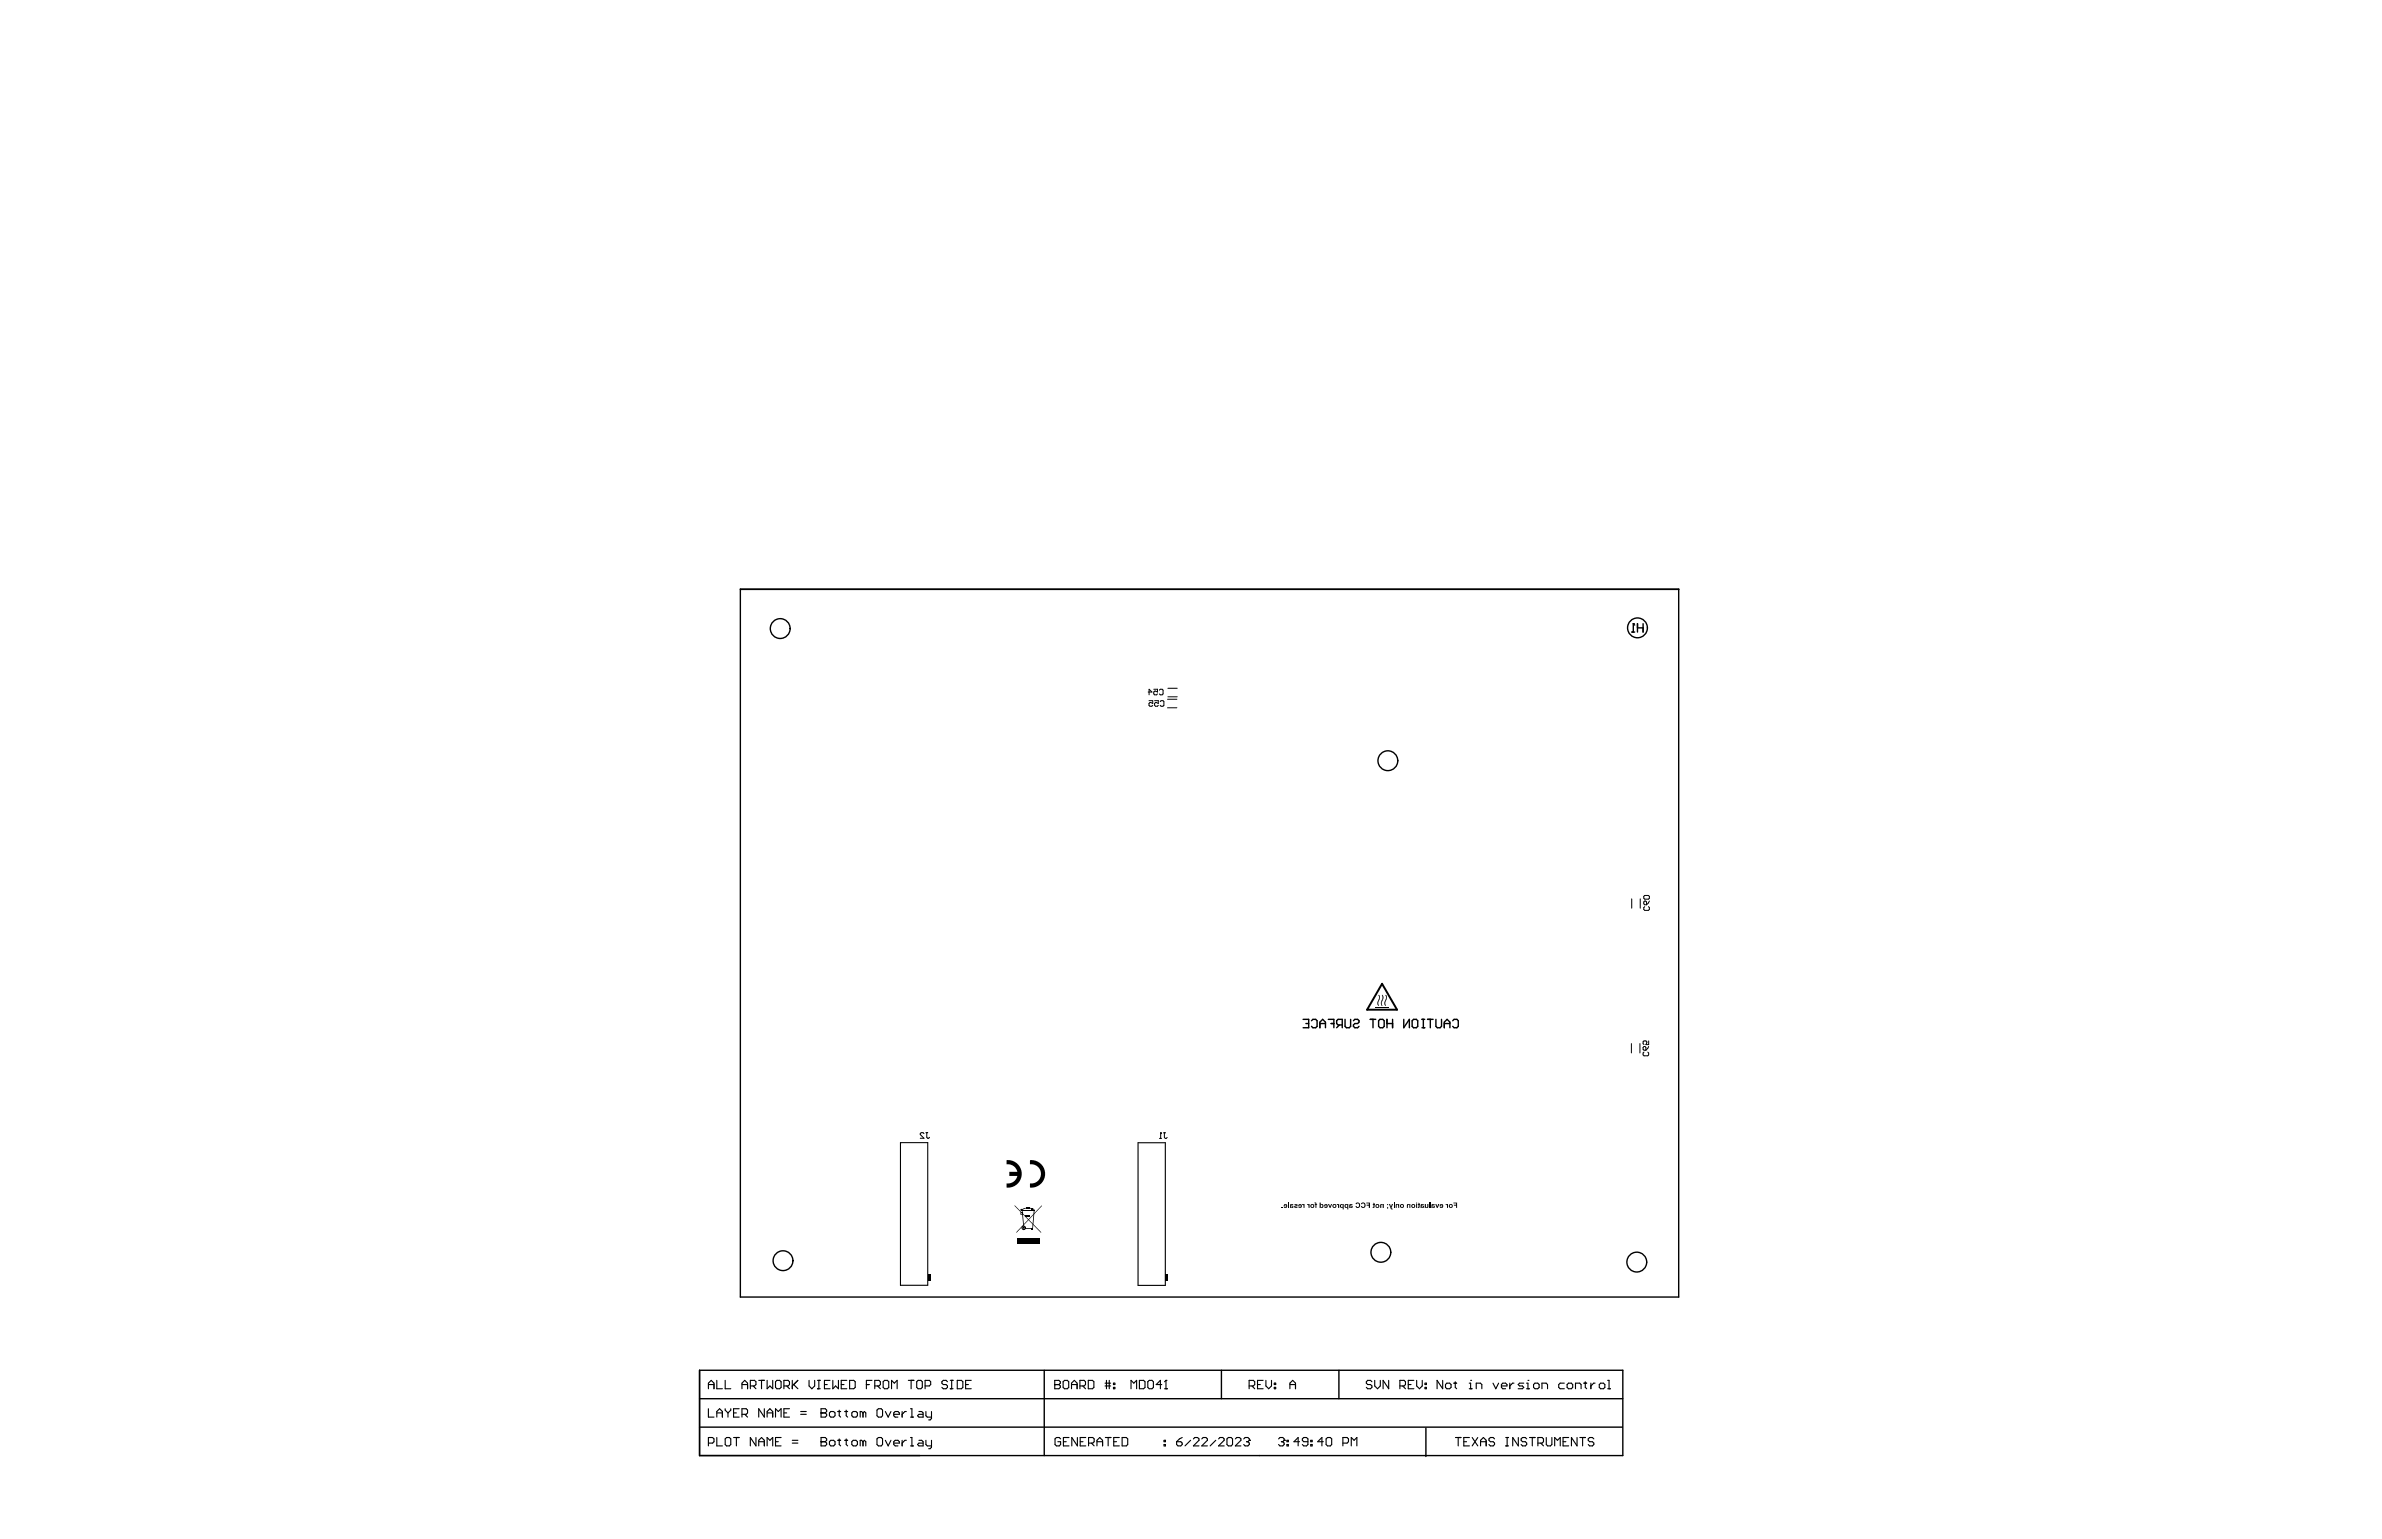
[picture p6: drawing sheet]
<svg xmlns="http://www.w3.org/2000/svg" width="432mm" height="279mm" viewBox="0 0 432 279" stroke-linecap="round" stroke-linejoin="round" font-family="sans-serif">
<g fill="none" stroke="#000" stroke-width=".25">
<path d="M134.2 106.9h170.1M134.2 106.8h170.1v128.4h-170.1zM295.8 114.6h.5M296.1 113.1h.1M296.1 113.1v1.5M296.1 113.1l.2 .2M296.8 113.8h1.1M296.8 113.1v1.5M297.9 113.1v1.5M236.2 184.8h1v1.5h-1M236.7 185.6h.5M237.7 185.1l.3-.3h.5l.3 .3v1l-.3 .2h-.5l-.3-.2"/>
<path d="M239.3 185.6h1M239.3 186.3v-1l.5-.5 .5 .5v1M240.8 184.8h1v1.5M241.3 185.6h.5M242.8 185.8l-.5 .5M243.3 185.8h-.7l-.3-.2v-.5l.3-.3h.7v1.5M243.8 184.8v1.3l.3 .2h.5l.2-.2v-1.3M245.3 185.1l.3-.3h.5l.3 .3v.2l-.3 .3h-.5l-.3 .2v.3l.3 .2h.5l.3-.2M248.4 184.8h1M248.9 184.8v1.5M250.2 184.8h.5l.2 .3v1l-.2 .2h-.5l-.3-.2v-1zM251.4 185.6h1"/>
<path d="M251.4 184.8v1.5M252.4 184.8v1.5M254.5 184.8v1.5l1-1.5v1.5M256.2 184.8h.5l.3 .3v1l-.3 .2h-.5l-.2-.2v-1zM257.8 184.8h.5M257.8 186.3h.5M258 184.8v1.5M258.8 184.8h1M259.3 184.8v1.5M260.3 184.8v1.3l.3 .2h.5l.2-.2v-1.3M261.8 186.3v-1l.5-.5 .5 .5v1M261.8 185.6h1"/>
<path d="M263.3 185.1l.3-.3h.5l.3 .3v1l-.3 .2h-.5l-.3-.2M126.8 258.8h167.3M126.8 253.6h167.4M126.8 248.5h167.4v15.4h-167.4zM189.3 248.5v15.4M221.4 248.5v5.1M242.7 248.5v5.1M258.5 258.9v5.2"/>
<circle cx="141.4" cy="114" r="1.8"/>
<circle cx="296.8" cy="113.8" r="1.8"/>
<circle cx="251.6" cy="137.9" r="1.8"/>
<circle cx="141.9" cy="228.6" r="1.8"/>
<circle cx="250.3" cy="227.1" r="1.8"/>
<circle cx="296.7" cy="228.8" r="1.8"/>
</g>
<g fill="none" stroke="#000" stroke-width=".2">
<path d="M163.2 207.2h5v25.8h-5zM206.3 207.2h4.9v25.9h-4.9zM128.4 251.8v-1l.5-.5 .5 .5v1M128.4 255.4v1.5h1M128.4 251h1M129.9 250.3v1.5h1.1M129.9 256.9v-1l.5-.5 .6 .5v1M129.9 256.2h1.1M131.5 250.3v1.5h1M131.5 255.4v.3l.5 .5M132 256.2v.7M132.5 255.4v.3l-.5 .5"/>
<path d="M133 256.2h.5M134 255.4h-1v1.5h1M134.5 256.4h.8l.2-.2v-.5l-.2-.3h-.8v1.5M134.5 251.8v-1l.5-.5 .5 .5v1M134.5 251h1M135 256.4l.5 .5M136 251.3h.8l.2-.3v-.5l-.2-.2h-.8v1.5M136.5 251.3l.5 .5M137.5 250.3h1.1M138 250.3v1.5M138.6 255.4v1.5l-1.1-1.5v1.5M139.1 250.3v1.5l.5-.5 .5 .5v-1.5"/>
<path d="M139.1 256.9v-1l.5-.5 .5 .5v1M139.1 256.2h1M140.6 250.5l.2-.2h.5l.3 .2v1.1l-.3 .2h-.5l-.2-.2zM140.6 256.9v-1.5l.5 .5 .5-.5v1.5M142.1 256.2h.5M142.1 251.3h.8l.2-.3v-.5l-.2-.2h-.8v1.5M142.6 251.3l.5 .5M143.1 255.4h-1v1.5h1M143.6 250.3v1.5M143.9 251l.7 .8M144.6 250.3l-1 1M145.1 256.4h1.1"/>
<path d="M145.1 255.9h1.1M146.7 250.3v1l.5 .5 .5-.5v-1M148.2 251.8h.5M148.2 250.3h.5M148.4 250.3v1.5M148.8 256.2h.1M148.8 255.4h.8l.3 .3v.2l-.3 .3 .3 .2v.3l-.3 .2h-.8zM148.8 256.2h.8M149.5 251h.5M150.4 256.2l.2-.3h.5l.3 .3v.5l-.3 .2h-.5l-.2-.2zM150.5 250.3h-1v1.5h1M151 250.3v1.5l.5-.5 .5 .5v-1.5"/>
<path d="M151.9 255.9h.5M152.1 255.7v1l.3 .2M152.5 251h.5M153.1 255.9h.6M153.4 255.7v1l.3 .2M153.5 250.3h-1v1.5h1M154 250.3h.8l.2 .2v1.1l-.2 .2h-.8zM154.4 256.2l.3-.3h.5l.2 .3v.5l-.2 .2h-.5l-.3-.2zM156.4 256.2l-.2-.3h-.3v1M156.4 256.2l.3-.3 .2 .3v.7M156.4 256.2v.7M157.1 251h.5"/>
<path d="M158.1 250.3h-1v1.5M158.6 251.3h.7l.3-.3v-.5l-.3-.2h-.7v1.5M159.1 251.3l.5 .5M159.2 255.4h.5l.3 .3v1l-.3 .2h-.5l-.2-.2v-1zM160.3 250.3h.6l.2 .2v1.1l-.2 .2h-.6l-.2-.2v-1.1zM160.5 255.9l.5 1 .5-1M161.6 251.8v-1.5l.5 .5 .5-.5v1.5M162 256.4h1v-.2l-.2-.3h-.5l-.3 .3v.5l.3 .2h.5M163.5 255.9v1M164.3 255.9h-.3l-.5 .5M164.7 250.3h1M165.1 256.9h.5"/>
<path d="M165.1 255.4h.2v1.5M165.2 250.3v1.5M166.2 250.5l.2-.2h.5l.3 .2v1.1l-.3 .2h-.5l-.2-.2zM166.6 255.9h.5l.2 .3v.7h-.7l-.3-.2 .3-.3h.7M167.7 251.3h.8l.2-.3v-.5l-.2-.2h-.8v1.5M167.8 255.9v.8l.3 .2h.8M168.9 255.9v1.3l-.3 .3h-.2M171.8 250.5l-.3-.2h-.5l-.3 .2v.3l.3 .2h.5l.3 .3v.3l-.3 .2h-.5l-.3-.2M172.3 251.8h.5M172.3 250.3h.5M172.5 250.3v1.5M173.5 250.3h.8l.2 .2v1.1l-.2 .2h-.8z"/>
<path d="M175 251h.6M176.1 250.3h-1.1v1.5h1.1M191.2 251h.1M191.2 250.3h.8l.2 .2v.3l-.2 .2 .2 .3v.3l-.2 .2h-.8zM191.2 251h.8M192.7 250.5l.3-.2h.5l.2 .2v1.1l-.2 .2h-.5l-.3-.2zM194.2 251h1.1M194.2 251.8v-1l.5-.5 .6 .5v1M195.8 251.3h.7l.3-.3v-.5l-.3-.2h-.7v1.5M196.3 251.3l.5 .5M197.3 250.3h.7l.3 .2v1.1l-.3 .2h-.7zM200.3 251.3h1"/>
<path d="M200.3 250.8h1M200.6 250.3v1.5M201.1 250.3v1.5M201.8 251.6h.3v.2h-.3zM201.8 250.8h.3v.2h-.3zM205 251.8v-1.5l.5 .5 .5-.5v1.5M206.5 250.3h.8l.3 .2v1.1l-.3 .2h-.8zM208.1 250.5l.2-.2h.5l.3 .2v1.1l-.3 .2h-.5l-.2-.2zM210.6 251h-1l.8-.7v1.5M211.1 251.8h.5M211.4 250.3h.1M211.4 250.3v1.5"/>
<path d="M211.4 250.3l-.3 .2M226.4 251.3h.8l.3-.3v-.5l-.3-.2h-.8v1.5M226.9 251.3l.6 .5M228 251h.5M229 250.3h-1v1.5h1M229.5 250.3v1l.5 .5 .5-.5v-1M231 251.6h.3v.2h-.3zM231 250.8h.3v.2h-.3zM233.8 251h1M233.8 251.8v-1l.5-.5 .5 .5v1M248.7 250.5l-.3-.2h-.5l-.2 .2v.3l.2 .2h.5l.3 .3v.3l-.3 .2h-.5l-.2-.2M249.2 250.3v1l.5 .5 .5-.5v-1"/>
<path d="M251.7 250.3v1.5l-1-1.5v1.5M253.8 251.3h.7l.3-.3v-.5l-.3-.2h-.7v1.5M254.3 251.3l.5 .5M255.3 251h.5M256.3 250.3h-1v1.5h1M256.8 250.3v1l.5 .5 .5-.5v-1M258.3 251.6h.3v.2h-.3zM258.3 250.8h.3v.2h-.3zM261.5 250.3v1.5l-1-1.5v1.5M262.3 250.8h.5l.2 .2v.6l-.2 .2h-.5l-.3-.2v-.6zM263.6 250.8h.5M263.8 250.5v1.1l.3 .2"/>
<path d="M266.3 251.8h.5M266.3 250.8h.3v1M266.6 250.3h.1M267.6 251.8v-1h.8l.2 .2v.8M270.6 250.8l.6 1 .5-1M272.2 251.3h1v-.3l-.3-.2h-.5l-.2 .2v.6l.2 .2h.5M273.7 250.8v1M274.4 250.8h-.2l-.5 .5M276.2 250.8h-.7l-.3 .2 .3 .3h.5l.2 .3-.2 .2h-.8M276.7 251.8h.5M276.7 250.8h.3v1M277 250.3h.1"/>
<path d="M278.3 250.8h.5l.2 .2v.6l-.2 .2h-.5l-.3-.2v-.6zM279.5 251.8v-1h.8l.2 .2v.8M283.6 250.8h-.8l-.2 .2v.6l.2 .2h.8M284.3 250.8h.5l.3 .2v.6l-.3 .2h-.5l-.2-.2v-.6zM285.6 251.8v-1h.8l.2 .2v.8M287.1 250.8h.5M287.4 250.5v1.1l.2 .2M288.4 250.8v1M289.1 250.8h-.2l-.5 .5M290.2 250.8h.5l.2 .2v.6l-.2 .2h-.5l-.3-.2v-.6zM291.4 251.8h.5M291.4 250.3h.3v1.5"/>
<path d="M128.4 261.7h.8l.2-.3v-.5l-.2-.3h-.8v1.6M129.9 260.6v1.6h1.1M131.7 260.6h.5l.3 .3v1l-.3 .3h-.5l-.2-.3v-1zM133 260.6h1M133.5 260.6v1.6M137 260.6v1.6l-1-1.6v1.6M137.5 261.4h1.1M137.5 262.2v-1l.5-.6 .6 .6v1M139.1 262.2v-1.6l.5 .6 .5-.6v1.6M140.6 261.4h.5M141.6 260.6h-1v1.6h1M143.6 261.7h1"/>
<path d="M143.6 261.2h1M148.8 261.4h.1M148.8 260.6h.8l.3 .3v.3l-.3 .2 .3 .3v.2l-.3 .3h-.8zM148.8 261.4h.8M150.6 261.2h.5l.3 .2v.5l-.3 .3h-.5l-.2-.3v-.5zM151.9 261.2h.5M152.1 260.9v1l.3 .3M153.1 261.2h.6M153.4 260.9v1l.3 .3M154.7 261.2h.5l.2 .2v.5l-.2 .3h-.5l-.3-.3v-.5zM156.4 261.4l-.2-.2h-.3v1M156.4 261.4v.8"/>
<path d="M156.4 261.4l.3-.2 .2 .2v.8M159.2 260.6h.5l.3 .3v1l-.3 .3h-.5l-.2-.3v-1zM160.5 261.2l.5 1 .5-1M162 261.7h1v-.3l-.2-.2h-.5l-.3 .2v.5l.3 .3h.5M163.5 261.2v1M164.3 261.2h-.3l-.5 .5M165.1 260.6h.2v1.6M165.1 262.2h.5M166.6 261.2h.5l.2 .2v.8h-.7l-.3-.3 .3-.2h.7M167.8 261.2v.7l.3 .3h.8M168.9 261.2v1.2l-.3 .3h-.2M192.3 260.9l-.3-.3h-.5l-.2 .3v1l.2 .3h.5l.3-.3v-.5h-.5"/>
<path d="M192.8 261.4h.5M193.8 260.6h-1v1.6h1M195.3 260.6v1.6l-1-1.6v1.6M195.8 261.4h.5M196.8 260.6h-1v1.6h1M197.3 261.7h.8l.2-.3v-.5l-.2-.3h-.8v1.6M197.8 261.7l.5 .5M198.9 261.4h1M198.9 262.2v-1l.5-.6 .5 .6v1M200.4 260.6h1M200.9 260.6v1.6M201.9 261.4h.5"/>
<path d="M202.9 260.6h-1v1.6h1M203.4 260.6h.8l.2 .3v1l-.2 .3h-.8zM211 261.9h.3v.3h-.3zM211 261.2h.3v.2h-.3zM213.3 261.4h.8l.2 .3v.2l-.2 .3h-.6l-.2-.3zM214.3 260.6l-.5 .3-.5 .5M215.8 261.2l-1 1M216.3 260.9l.3-.3h.5l.2 .3v.3l-1 1h1M217.9 260.9l.2-.3h.5l.3 .3v.3l-1 1h1M220.4 261.2l-1 1M220.9 260.9l.2-.3h.6l.2 .3v.3l-1 1h1M222.7 260.6h.5l.2 .3v1l-.2 .3h-.5l-.3-.3v-1z"/>
<path d="M223.9 260.9l.3-.3h.5l.3 .3v.3l-1.1 1h1.1M225.5 260.9l.2-.3h.5l.3 .3v.3M226 261.4h.2M226.2 261.4l.3 .3v.2l-.3 .3h-.5l-.2-.3M226.5 261.2h.1M226.5 261.2l-.3 .2M231.8 260.9l.2-.3h.5l.3 .3v.3M232.3 261.4h.2M232.5 261.4l.3 .3v.2l-.3 .3h-.5l-.2-.3M232.8 261.2h.1M232.8 261.2l-.3 .2M233.3 261.9h.2v.3h-.2z"/>
<path d="M233.3 261.2h.2v.2h-.2zM235.6 261.4h-1l.7-.8v1.6M237.1 261.4h-.8l-.2-.2v-.3l.2-.3h.5l.3 .3v1l-.3 .3h-.5l-.2-.3M237.6 261.9h.3v.3h-.3zM237.6 261.2h.3v.2h-.3zM239.9 261.4h-1l.7-.8v1.6M240.6 260.6h.6l.2 .3v1l-.2 .3h-.6l-.2-.3v-1zM243.4 261.7h.8l.2-.3v-.5l-.2-.3h-.8v1.6M245 262.2v-1.6l.5 .6 .5-.6v1.6M263.8 260.6h1M264.3 260.6v1.6M265.4 261.4h.5"/>
<path d="M266.4 260.6h-1v1.6h1M266.9 260.6l1 1.6M267.9 260.6l-1 1.6M268.4 261.4h1M268.4 262.2v-1l.5-.6 .5 .6v1M270.9 260.9l-.2-.3h-.5l-.3 .3v.3l.3 .2h.5l.2 .3v.2l-.2 .3h-.5l-.3-.3M273 260.6h.5M273 262.2h.5M273.2 260.6v1.6M275.2 260.6v1.6l-1-1.6v1.6M276.8 260.9l-.3-.3h-.5l-.3 .3v.3l.3 .2h.5l.3 .3v.2l-.3 .3h-.5l-.3-.3M277.3 260.6h1"/>
<path d="M277.8 260.6v1.6M278.8 261.7h.7l.3-.3v-.5l-.3-.3h-.7v1.6M279.3 261.7l.5 .5M280.3 260.6v1.3l.3 .3h.5l.2-.3v-1.3M281.8 262.2v-1.6l.5 .6 .5-.6v1.6M283.3 261.4h.6M284.4 260.6h-1.1v1.6h1.1M285.9 260.6v1.6l-1-1.6v1.6M286.4 260.6h1M286.9 260.6v1.6M288.9 260.9l-.2-.3h-.5l-.3 .3v.3l.3 .2h.5l.2 .3v.2l-.2 .3h-.5l-.3-.3"/>
<circle cx="185.6" cy="222.6" r=".31"/>
</g>
<g fill="#000">
<path d="M249.9 180.4l.2 .2v.4l-.3 .7 .1 .6h-.1l-.1-.6 .3-.7zM250 180.4l.2 .6-.3 .7 .1 .6-.1 .1-.1-.7 .3-.7zM250.5 180.4l.2 .6-.3 .7 .1 .6h-.1l-.1-.6 .3-.7zM250.6 180.4l.2 .6-.3 .7 .1 .6-.1 .1-.1-.7 .3-.7zM251.2 180.4l.2 .6-.3 .7 .1 .6h-.1l-.1-.6 .3-.7zM251.2 180.4l.2 .6-.3 .7 .1 .6-.1 .1-.1-.7 .3-.7zM182.5 210.4a2.5 2.5 0 0 1 2.7 2.4 2.5 2.5 0 0 1-2.7 2.5v-.7a1.75 1.75 0 0 0 1.9-1.4h-1.4v-.7h1.4a1.75 1.75 0 0 0-1.9-1.4zM185.3 219.2l.7-.2-.1 .2-.5 .2h-.1zM185.9 218.9h.2v.4h-.2zM186.5 218.9h.1v.4h-.1zM185.9 219.1h.7v.2h-.7zM185.9 218.9h.7v.2h-.7z"/>
<path d="M186.7 210.4a2.5 2.5 0 0 1 2.8 2.4 2.5 2.5 0 0 1-2.8 2.5v-.7a1.75 1.75 0 0 0 2-1.8 1.75 1.75 0 0 0-2-1.7zM186.6 219h.4v.2l-.4-.1zM187 219h.3v.5h-.3zM187.3 219.1l.3 .3-.3-.1zM232.3 218.8h.2v.2h-.2zM233.5 218.1h.2v.9h-.2zM234.7 218.4l.1-.1 .4 .1v.3l-.4 .1v.1l.5-.1-.2 .2h-.2l-.3-.1 .1-.3 .4-.1zM236 218.3l.3 .1 .2-.1v.7h-.2v-.5zM236.9 218.3l.3 .1 .2-.1v.7h-.2v-.5zM238.3 218.1h.3v.2h.2v.2h-.2v.5h-.1v-.5h-.2l.2-.3zM240.7 218.3h.2l.2 .5 .2-.5h.2l-.3 .7h-.2zM242.3 218.3l.3 .1 .2-.1v.7h-.2v-.5z"/>
<path d="M245.8 218.1l.4-.1 .3 .2 .1 .4-.3 .4h-.3l-.3-.2 .2-.1 .3 .2 .2-.3-.1-.4h-.3l-.1 .2-.2-.1zM246.8 218.2l.4-.2 .3 .2 .1 .4-.2 .3-.4 .1-.2-.1-.1-.2h.2l.3 .2 .2-.3-.2-.4h-.2l-.1 .2-.2-.1zM247.7 218.1h.6v.9h-.2v-.4h-.4v-.2h.4v-.2h-.4zM249 218.1l.2 .1 .1 .3-.1 .5h-.3h-.1l.2-.1v-.4h-.2v-.2h.2zM250.3 218.3l.4 .1 .2-.1v.7h-.3v-.5l-.1-.1-.1 .1v.5h-.2zM251.8 218.3h.2l.1 .5 .2-.5h.2l-.3 .7 .3 .1-.1 .2-.3-.1zM252.6 218.1h.2v.9h-.2zM253.1 218.4l.5-.1v.7h-.1l-.2-.6-.1 .1v.5h-.2zM255.1 218.3l.4 .1 .2-.1v.7h-.2v-.5l-.1-.1-.2 .1v.5h-.2zM257.1 218.1l.2 .1 .1 .3-.1 .5h-.2l-.1-.1h.1v-.4h-.1v-.2h.1zM258.3 218.3h.2v.5a.15 .15 0 0 0 .2 0 .15 .15 0 0 0 0-.2v-.3h.2v.7h-.6zM259.1 218.1h.2v.9h-.2z"/>
<path d="M260.2 218.3h.2l.1 .5 .2-.5h.2l-.3 .7h-.1zM262 218.3l.3 .1 .2-.1v.7h-.2v-.5zM263.5 218.1h.6v.9h-.1v-.4h-.4v-.2h.4v-.2h-.5zM188.9 218.5v.2l-4.6 4.8-.1-.1zM185 219.8h.5v.5zM185 219.8l.1 .3 .2-.1 .2 .3h-.5zM185.2 219.5l.2 .1 .2 2.6-.1 .1zM185.8 220.3h.9v.2h-.9zM186.9 222.8h.3v.2h-.3zM185.9 222.7h1.2l.1 .1h-1.3zM187.1 222.7l.1 .1zM184.4 224.5h4v1h-4z"/>
<path d="M183.9 218.5l4.9 4.9-.1 .1-4.8-4.8z"/>
<path d="M232.9 218.5h.2l.1 .1h-.3zM232.9 218.3l-.2 .4 .5 .1-.1 .1-.4-.1 .2 .2h.3l.1-.2v-.3l-.2-.2z"/>
<path d="M234 218.7h.3v.2h-.2zM233.9 218.4l-.1 .6h.6v-.3l-.4-.2h.4v-.1z"/>
<path d="M235.5 218.5l.2-.1 .1 .2h-.3zM235.4 218.4l-.1 .3h.5l-.1 .2-.3-.1v.1l.2 .1h.3v-.6l-.1-.1z"/>
<path d="M237.7 218.7a.2 .2 0 0 1 .4 0 .2 .2 0 0 1-.4 0zM237.5 218.7a.4 .4 0 0 0 .8 0 .4 .4 0 0 0-.8 0z"/>
<path d="M239.2 218.1v.9h.6l.1-.3-.1-.3-.1-.1-.3 .1v-.3zM239.4 218.6a.2 .2 0 0 1 .4 0 .2 .2 0 0 1-.4 0z"/>
<path d="M240.2 218.5l.2-.1 .1 .2h-.3zM240.1 218.4l-.1 .3h.5v.1h-.5l.1 .1 .2 .1h.3v-.6l-.1-.1z"/>
<path d="M241.7 218.7a.2 .2 0 0 1 .4 0 .2 .2 0 0 1-.4 0zM241.5 218.7a.4 .4 0 0 0 .8 0 .4 .4 0 0 0-.8 0z"/>
<path d="M243 218.4v.5l.1 .1 .3-.1v.4h.2v-1zM243 218.6a.2 .2 0 0 1 .4 0 .2 .2 0 0 1-.4 0z"/>
<path d="M243.8 218.4v.5l.2 .1 .2-.1v.4h.2v-1zM243.9 218.6a.2 .2 0 0 1 .4 0 .2 .2 0 0 1-.4 0z"/>
<path d="M244.8 218.7l.2 .2h-.2zM244.6 218.4v.6l.6-.1-.1-.3h-.3l.1-.2 .3 .1-.1-.2z"/>
<path d="M249.5 218.7a.2 .2 0 0 1 .4 0 .2 .2 0 0 1-.4 0zM249.3 218.7a.4 .4 0 0 0 .8 0 .4 .4 0 0 0-.8 0z"/>
<path d="M251.5 218.3v.2h.1v-.2zM251.5 218.8l.1 .4v-.4z"/>
<path d="M253.9 218.7a.2 .2 0 0 1 .4 0 .2 .2 0 0 1-.4 0zM253.8 218.7a.37 .37 0 0 0 .7 0 .37 .37 0 0 0-.7 0z"/>
<path d="M256 218.7a.2 .2 0 0 1 .4 0 .2 .2 0 0 1-.4 0zM255.8 218.7a.36 .36 0 0 0 .7 0 .36 .36 0 0 0-.7 0z"/>
<path d="M256.7 218.1v.1h.2v-.1zM256.7 218.3v.7h.2v-.7z"/>
<path d="M257.7 218.7l.2 .2h-.1zM257.5 218.4v.6l.6-.1v-.3h-.4l.1-.2 .3 .1-.1-.2z"/>
<path d="M259.7 218.7l.2 .2h-.2zM259.6 218.3l-.2 .7h.6l.1-.3-.4-.2h.4v-.1z"/>
<path d="M261.2 218.5l.1-.1 .1 .2h-.2zM261.1 218.4l-.1 .3 .4 .1-.1 .1-.3-.1v.1l.2 .1h.3l.1-.2-.1-.4z"/>
<path d="M262.8 218.7a.2 .2 0 0 1 .4 0 .2 .2 0 0 1-.4 0zM262.6 218.7a.4 .4 0 0 0 .8 0 .4 .4 0 0 0-.8 0z"/>
</g>
<path d="M187.3 219.4v3.4" fill="none" stroke="#000" stroke-width=".43"/>
<g fill="none" stroke="#000" stroke-width=".18">
<path d="M208.1 125.5h.7l-.5-.5v1M208.3 127h.7v.6l-.4-.2-.3 .2v.3l.2 .2h.3l.2-.2M209.1 125h.7v.5l-.5-.2-.2 .2v.3l.2 .2h.4l.1-.2M209.3 127h.7v.6l-.4-.2-.3 .2v.3l.2 .2h.3l.2-.2M210.2 125.1l.1-.1h.4l.1 .1v.7l-.1 .2h-.4l-.1-.2M210.3 127.2l.2-.2h.3l.2 .2v.7l-.2 .2h-.3l-.2-.2M211.6 128.3h1.7M211.6 126.8h1.7M211.7 126.3h1.7M211.7 124.8h1.7M295.8 163v1.7M297.3 163v1.7"/>
<path d="M298.1 164.4l-.1 .2v.3l.1 .2h.7l.2-.2v-.3l-.2-.2M298.1 162.4h.7l.2 .1v.4l-.2 .1h-.7l-.1-.1v-.4zM298.1 163.4l.4 .1v.6h-.4l-.1-.2v-.4zM299 163.4l-.5 .7M249.3 182.6h2.5M295.7 189.2v1.7M297.3 189.2v1.7M298 190.8l-.1 .1v.4l.1 .1h.7l.2-.1v-.4l-.2-.1M298 189.7l.4 .2v.5h-.4l-.1-.1v-.4zM298.9 188.7v.7h-.5l.1-.3-.1-.4h-.4l-.1 .2v.3l.1 .2M298.9 189.7l-.5 .7M167.5 205.5l-.2-.1h-.3l-.2 .1v.2l.7 .7h-.7"/>
<path d="M167.8 205.4h.4M168 205.4v.8l.2 .2 .3-.2M185.2 219.5h2.5M210.2 206.4h.4M210.4 205.4h.1M210.4 205.4v1M210.4 205.4l.2 .2M210.9 205.4h.3M211.1 205.4v.8l.1 .2 .4-.2"/>
<circle cx="185.6" cy="222.6" r=".07"/>
</g>
<path d="M250.5 178.4l2.7 4.7h-5.4z" fill="none" stroke="#000" stroke-width=".36"/>
<g fill="#000">
<path d="M168.2 231.1h.5v1.1h-.5z" fill-rule="evenodd"/>
<path d="M211.3 231.1h.5v1.1h-.5z" fill-rule="evenodd"/>
</g>
<circle cx="185.2" cy="219.4" r=".09" fill="none" stroke="#000" stroke-width=".19"/>
</svg>
